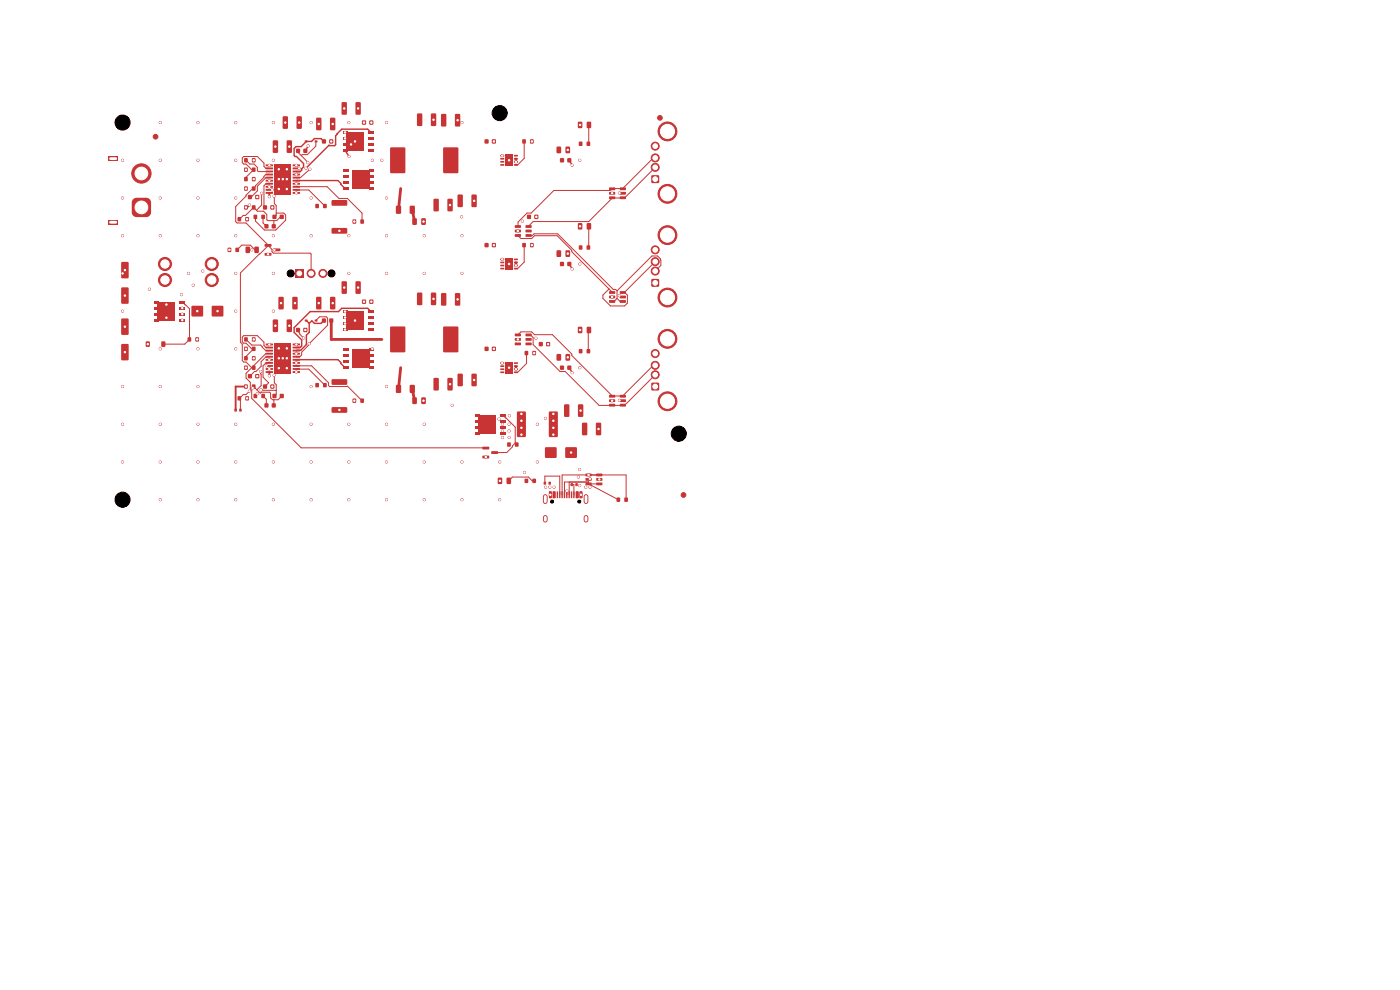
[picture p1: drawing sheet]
<svg xmlns="http://www.w3.org/2000/svg" width="297mm" height="210mm" viewBox="0 0 297 210" stroke-linecap="round" stroke-linejoin="round" font-family="sans-serif">
<circle cx="140" cy="25" r=".5" fill="#c83434" stroke="#c83434" stroke-width=".21"/>
<g fill="#c83434">
<path d="M92 80.2h.8l.3 .1v2.3l-.2 .2-.7 .1-.2-.2z"/>
<path d="M95 80.2h.8l.2 .1v2.3l-.1 .2-.8 .1-.2-.2z"/>
<path d="M55.8 81.6h.8v.8h-.8z"/>
<path d="M57.4 81.6h.8v.8h-.8z"/>
<path d="M40.7 64.9h2.3v2.2h-2.3z"/>
<path d="M45 64.9h2.3v2.2h-2.3z"/>
<path d="M111.3 101.6h.7v.8h-.7z"/>
<path d="M113 101.6h.7v.8h-.7z"/>
<path d="M56.2 51.8h1.3l.1 .5h-1.4z"/>
<path d="M56.2 53.7h1.3l.1 .5h-1.4z"/>
<path d="M58 52.7h1.4l.1 .5-1.4 .1z"/>
<path d="M72.5 59.7h.8l.3 .1v2.3l-.2 .2-.7 .1-.2-.2z"/>
<path d="M75.5 59.7h.8l.2 .1v2.3l-.1 .2-.8 .1-.2-.2z"/>
<path d="M55.8 43.6h.8v.8h-.8z"/>
<path d="M57.4 43.6h.8v.8h-.8z"/>
<path d="M51.8 75.6h.7v.8h-.7z"/>
<path d="M53.5 75.6h.7v.8h-.7z"/>
<path d="M56.1 85.6h.8v.8h-.8z"/>
<path d="M57.7 85.6h.8v.8h-.8z"/>
<path d="M72.7 73.8h1.3v.6h-1.3z"/>
<path d="M72.7 75.1h1.3v.6h-1.3z"/>
<path d="M72.7 76.3h1.3v.6h-1.3z"/>
<path d="M72.7 77.6h1.3v.6h-1.3z"/>
<path d="M74.8 74h3.8v4h-3.8z"/>
<path d="M78.3 73.8h1v.6h-1z"/>
<path d="M78.3 75.1h1v.6h-1z"/>
<path d="M78.3 76.3h1v.6h-1z"/>
<path d="M78.3 77.6h1v.6h-1z"/>
<path d="M138.2 59.2h1.6v1.6h-1.6z"/>
</g>
<g fill="#c83434" stroke="#c83434" stroke-width=".21">
<circle cx="139" cy="57.5" r=".85"/>
<circle cx="139" cy="55.5" r=".85"/>
<circle cx="139" cy="53" r=".85"/>
<circle cx="141.6" cy="63.1" r="2"/>
<circle cx="141.6" cy="49.9" r="2"/>
</g>
<g fill="#c83434">
<path d="M51.8 71.6h.7v.8h-.7z"/>
<path d="M53.5 71.6h.7v.8h-.7z"/>
<path d="M102.8 51.6h.8v.8h-.8z"/>
<path d="M104.4 51.6h.8v.8h-.8z"/>
<path d="M82.8 31.3h3l.2 .1v5.1l-.2 .2-2.8 .1-.2-.2z"/>
<path d="M94.1 31.3h2.9l.2 .1 .1 5.1-.2 .2-2.8 .1-.3-.2z"/>
<path d="M84 81.7l.8-.1 .3 .2v1.3l-.2 .3h-.7l-.2-.2z"/>
<path d="M87 81.7l.8-.1 .2 .2v1.3l-.1 .3h-.8l-.2-.2z"/>
<path d="M138.2 81.2h1.6v1.6h-1.6z"/>
</g>
<g fill="#c83434" stroke="#c83434" stroke-width=".21">
<circle cx="139" cy="79.5" r=".85"/>
<circle cx="139" cy="77.5" r=".85"/>
<circle cx="139" cy="75" r=".85"/>
<circle cx="141.6" cy="85.1" r="2"/>
<circle cx="141.6" cy="71.9" r="2"/>
</g>
<g fill="#c83434">
<path d="M88.5 24.1h.8l.3 .1v2.3l-.2 .2-.7 .1-.2-.2z"/>
<path d="M91.5 24.1h.8l.2 .1v2.3l-.1 .2-.8 .1-.2-.2z"/>
<path d="M107.6 93.9h.7v.8h-.7z"/>
<path d="M109.3 93.9h.7v.8h-.7z"/>
<path d="M66.9 81.3h.7v.8h-.7z"/>
<path d="M68.6 81.3h.7v.8h-.7z"/>
<path d="M66.9 43.3h.7v.8h-.7z"/>
<path d="M68.6 43.3h.7v.8h-.7z"/>
<path d="M111.8 45.6h.8v.8h-.8z"/>
<path d="M113.4 45.6h.8v.8h-.8z"/>
<path d="M106.2 32.9h.7l.1 .2-.8 .1z"/>
<path d="M106.2 33.5h.7l.1 .3h-.8z"/>
<path d="M106.2 34.2h.7l.1 .2-.8 .1z"/>
<path d="M106.2 34.8h.7l.1 .3h-.8z"/>
<path d="M109.1 34.8h.7l.1 .3h-.8z"/>
<path d="M109.1 34.2h.7l.1 .2-.8 .1z"/>
<path d="M109.1 33.5h.7l.1 .3h-.8z"/>
<path d="M109.1 32.9h.7l.1 .2-.8 .1z"/>
<path d="M107.2 32.8h1.6v2.4h-1.6z"/>
<path d="M82.8 69.3h3l.2 .1v5.1l-.2 .2-2.8 .1-.2-.2z"/>
<path d="M94.1 69.3h2.9l.2 .1 .1 5.1-.2 .2-2.8 .1-.3-.2z"/>
<path d="M25.8 73h1.2l.3 .1v3.1l-.2 .2-1.2 .1-.2-.2z"/>
<path d="M25.8 67.6h1.2l.3 .1v3.1l-.2 .2-1.2 .1-.2-.2z"/>
<path d="M25.8 61h1.2l.3 .1v3.1l-.2 .2-1.2 .1-.2-.2z"/>
<path d="M25.8 55.6h1.2l.3 .1v3.1l-.2 .2-1.2 .1-.2-.2z"/>
<path d="M78 69.6h1.3v.6h-1.3z"/>
<path d="M78 68.3h1.3v.6h-1.3z"/>
<path d="M78 67.1h1.3v.6h-1.3z"/>
<path d="M78 65.8h1.3v.6h-1.3z"/>
<path d="M73.4 66h3.8v4h-3.8z"/>
<path d="M72.7 69.6h1v.6h-1z"/>
<path d="M72.7 68.3h1v.6h-1z"/>
<path d="M72.7 67.1h1v.6h-1z"/>
<path d="M72.7 65.8h1v.6h-1z"/>
<path d="M123.5 89.7h.8l.3 .1v2.3l-.2 .2-.7 .1-.2-.2z"/>
<path d="M126.5 89.7h.8l.2 .1v2.3l-.1 .2-.8 .1-.2-.2z"/>
<path d="M67.1 25h.8l.3 .1v2.3l-.2 .2-.7 .1-.2-.2z"/>
<path d="M70.1 25h.8l.2 .1v2.3l-.1 .2-.8 .1-.2-.2z"/>
<path d="M67.1 63h.8l.3 .1v2.3l-.2 .2-.7 .1-.2-.2z"/>
<path d="M70.1 63h.8l.2 .1v2.3l-.1 .2-.8 .1-.2-.2z"/>
<path d="M57.9 67.8h.9l.2 .1v2.3l-.2 .2-.7 .1-.2-.2z"/>
<path d="M60.9 67.8h.8l.2 .1v2.3l-.1 .2-.7 .1-.3-.2z"/>
<path d="M70.4 42.5l3.1-.1 .2 .3v.8l-.3 .2-2.9-.1-.2-.2z"/>
<path d="M70.4 48.4h3.1l.2 .2v.8l-.3 .2h-2.9l-.2-.3z"/>
<path d="M64.7 67.8h.5v.4h-.5z"/>
<path d="M66.8 67.8h.5v.4h-.5z"/>
<path d="M57.8 83.6h.8v.8h-.8z"/>
<path d="M59.4 83.6h.8v.8h-.8z"/>
<path d="M51.8 39.6h.7v.8h-.7z"/>
<path d="M53.5 39.6h.7v.8h-.7z"/>
<path d="M84 43.7l.8-.1 .3 .2v1.3l-.2 .3h-.7l-.2-.2z"/>
<path d="M87 43.7l.8-.1 .2 .2v1.3l-.1 .3h-.8l-.2-.2z"/>
<path d="M50.4 46.1h.7v.8h-.7z"/>
<path d="M52.1 46.1h.7v.8h-.7z"/>
<path d="M92 42.2h.8l.3 .1v2.3l-.2 .2-.7 .1-.2-.2z"/>
<path d="M95 42.2h.8l.2 .1v2.3l-.1 .2-.8 .1-.2-.2z"/>
<path d="M38 67.6h1.3v.6h-1.3z"/>
<path d="M38 66.3h1.3v.6h-1.3z"/>
<path d="M38 65.1h1.3v.6h-1.3z"/>
<path d="M38 63.8h1.3v.6h-1.3z"/>
<path d="M33.4 64h3.8v4h-3.8z"/>
<path d="M32.7 67.6h1v.6h-1z"/>
<path d="M32.7 66.3h1v.6h-1z"/>
<path d="M32.7 65.1h1v.6h-1z"/>
<path d="M32.7 63.8h1v.6h-1z"/>
<path d="M109.7 87.3h1.6l.3 .1v5.1l-.2 .2h-1.5l-.2-.1z"/>
<path d="M116.5 87.3h1.6l.2 .1v5.1l-.1 .2h-1.5l-.3-.1z"/>
<path d="M118.1 75.1h.7l.2 .1v1.1l-.1 .2h-.6l-.2-.1z"/>
<path d="M120 75.1h.7l.2 .1v1.1l-.1 .2h-.6l-.2-.1z"/>
<path d="M72.7 35.8h1.3v.6h-1.3z"/>
<path d="M72.7 37.1h1.3v.6h-1.3z"/>
<path d="M72.7 38.3h1.3v.6h-1.3z"/>
<path d="M72.7 39.6h1.3v.6h-1.3z"/>
<path d="M74.8 36h3.8v4h-3.8z"/>
<path d="M78.3 35.8h1v.6h-1z"/>
<path d="M78.3 37.1h1v.6h-1z"/>
<path d="M78.3 38.3h1v.6h-1z"/>
<path d="M78.3 39.6h1v.6h-1z"/>
<path d="M51.8 43.6h.7v.8h-.7z"/>
<path d="M53.5 43.6h.7v.8h-.7z"/>
<path d="M70.4 80.5l3.1-.1 .2 .3v.8l-.3 .2-2.9-.1-.2-.2z"/>
<path d="M70.4 86.4h3.1l.2 .2v.8l-.3 .2h-2.9l-.2-.3z"/>
<path d="M118.8 55.6h.8v.8h-.8z"/>
<path d="M120.4 55.6h.8v.8h-.8z"/>
</g>
<g fill="#c83434" stroke="#c83434" stroke-width=".21">
<circle cx="35" cy="56" r="1.39"/>
<circle cx="35" cy="59.4" r="1.39"/>
<circle cx="44.9" cy="56" r="1.39"/>
<circle cx="44.9" cy="59.4" r="1.39"/>
</g>
<g fill="#c83434">
<path d="M53.8 83.6h.7v.8h-.7z"/>
<path d="M55.5 83.6h.7v.8h-.7z"/>
<path d="M56.4 34.9h1.4l.1 .3-1.4 .1z"/>
<path d="M56.4 35.6l1.4-.1 .1 .3-1.4 .1z"/>
<path d="M56.4 36.2h1.4l.1 .3-1.4 .1z"/>
<path d="M56.4 36.9l1.4-.1 .1 .3-1.4 .1z"/>
<path d="M56.4 37.5h1.4l.1 .3-1.4 .1z"/>
<path d="M56.4 38.2l1.4-.1 .1 .3-1.4 .1z"/>
<path d="M56.4 38.8h1.4l.1 .3-1.4 .1z"/>
<path d="M56.4 39.5l1.4-.1 .1 .3-1.4 .1z"/>
<path d="M56.4 40.1h1.4l.1 .3-1.4 .1z"/>
<path d="M56.4 40.8l1.4-.1 .1 .3-1.4 .1z"/>
<path d="M62.1 40.8l1.5-.1v.3l-1.4 .1z"/>
<path d="M62.1 40.1h1.5v.3l-1.4 .1z"/>
<path d="M62.1 39.5l1.5-.1v.3l-1.4 .1z"/>
<path d="M62.1 38.8h1.5v.3l-1.4 .1z"/>
<path d="M62.1 38.2l1.5-.1v.3l-1.4 .1z"/>
<path d="M62.1 37.5h1.5v.3l-1.4 .1z"/>
<path d="M62.1 36.9l1.5-.1v.3l-1.4 .1z"/>
<path d="M62.1 36.2h1.5v.3l-1.4 .1z"/>
<path d="M62.1 35.6l1.5-.1v.3l-1.4 .1z"/>
<path d="M62.1 34.9h1.5v.3l-1.4 .1z"/>
<path d="M58.3 34.8h3.4v6.5h-3.4z"/>
<path d="M49.8 86.7h.4v.6h-.4z"/>
<path d="M50.8 86.7h.4v.6h-.4z"/>
<path d="M118.8 33.6h.8v.8h-.8z"/>
<path d="M120.4 33.6h.8v.8h-.8z"/>
<path d="M106.2 54.9h.7l.1 .2-.8 .1z"/>
<path d="M106.2 55.5h.7l.1 .3h-.8z"/>
<path d="M106.2 56.2h.7l.1 .2-.8 .1z"/>
<path d="M106.2 56.8h.7l.1 .3h-.8z"/>
<path d="M109.1 56.8h.7l.1 .3h-.8z"/>
<path d="M109.1 56.2h.7l.1 .2-.8 .1z"/>
<path d="M109.1 55.5h.7l.1 .3h-.8z"/>
<path d="M109.1 54.9h.7l.1 .2-.8 .1z"/>
<path d="M107.2 54.8h1.6v2.4h-1.6z"/>
<path d="M62.6 57.2h1.8v1.7h-1.8z"/>
</g>
<g fill="#c83434" stroke="#c83434" stroke-width=".21">
<circle cx="66" cy="58" r=".85"/>
<circle cx="68.5" cy="58" r=".85"/>
</g>
<g fill="#c83434">
<path d="M51.8 35.6h.7v.8h-.7z"/>
<path d="M53.5 35.6h.7v.8h-.7z"/>
<path d="M48.3 52.6h.7v.8h-.7z"/>
<path d="M50 52.6h.7v.8h-.7z"/>
<path d="M23 46.7h2v.9h-2z"/>
<path d="M23 33.2h2v.9h-2z"/>
<path d="M28.3 42.3l.5-.3h2.2a1.03 1.03 0 0 1 1 1v2a1.03 1.03 0 0 1-1 1.1h-2a1.03 1.03 0 0 1-1.1-1.1l.1-2.2z"/>
</g>
<circle cx="30" cy="36.8" r="2.05" fill="#c83434" stroke="#c83434" stroke-width=".21"/>
<g fill="#c83434">
<path d="M52.6 79.4h.8v.8h-.8z"/>
<path d="M54.2 79.4h.8v.8h-.8z"/>
<path d="M119.7 85.8h.8l.3 .1v2.3l-.2 .2-.7 .1-.2-.2z"/>
<path d="M122.7 85.8h.8l.2 .1v2.3l-.1 .2-.8 .1-.2-.2z"/>
<path d="M51.8 81.6h.7v.8h-.7z"/>
<path d="M53.5 81.6h.7v.8h-.7z"/>
</g>
<circle cx="145" cy="105" r=".5" fill="#c83434" stroke="#c83434" stroke-width=".21"/>
<g fill="#c83434">
<path d="M31 72.5h.7v1h-.7z"/>
<path d="M34.3 72.5h.7v1h-.7z"/>
<path d="M62.8 69.6h.8v.8h-.8z"/>
<path d="M64.4 69.6h.8v.8h-.8z"/>
<path d="M97.1 79.3h.8l.3 .1v2.3l-.2 .2-.7 .1-.2-.2z"/>
<path d="M100.1 79.3h.8l.2 .1 .1 2.3-.2 .2-.8 .1-.2-.2z"/>
<path d="M129.2 83.8h1.2l.1 .5h-1.2z"/>
<path d="M129.2 84.7h1.2l.1 .5-1.2 .1z"/>
<path d="M129.2 85.7h1.2l.1 .5h-1.2z"/>
<path d="M131.5 85.7h1.2l.1 .5h-1.2z"/>
<path d="M131.5 84.7h1.2l.1 .5-1.2 .1z"/>
<path d="M131.5 83.8h1.2l.1 .5h-1.2z"/>
<path d="M110.8 29.6h.7v.8h-.7z"/>
<path d="M112.5 29.6h.7v.8h-.7z"/>
<path d="M122.8 74.1h.7v.8h-.7z"/>
<path d="M124.5 74.1h.7v.8h-.7z"/>
<path d="M97.1 41.3h.8l.3 .1v2.3l-.2 .2-.7 .1-.2-.2z"/>
<path d="M100.1 41.3h.8l.2 .1 .1 2.3-.2 .2-.8 .1-.2-.2z"/>
<path d="M78 31.6h1.3v.6h-1.3z"/>
<path d="M78 30.3h1.3v.6h-1.3z"/>
<path d="M78 29.1h1.3v.6h-1.3z"/>
<path d="M78 27.8h1.3v.6h-1.3z"/>
<path d="M73.4 28h3.8v4h-3.8z"/>
<path d="M72.7 31.6h1v.6h-1z"/>
<path d="M72.7 30.3h1v.6h-1z"/>
<path d="M72.7 29.1h1v.6h-1z"/>
<path d="M72.7 27.8h1v.6h-1z"/>
<path d="M118.1 53.1h.7l.2 .1v1.1l-.1 .2h-.6l-.2-.1z"/>
<path d="M120 53.1h.7l.2 .1v1.1l-.1 .2h-.6l-.2-.1z"/>
<path d="M102.4 94.8h1.3l.1 .5h-1.4z"/>
<path d="M102.4 96.7h1.3l.1 .5h-1.4z"/>
<path d="M104.2 95.7h1.4l.1 .5-1.4 .1z"/>
<path d="M76.8 25.6h.8v.8h-.8z"/>
<path d="M78.4 25.6h.8v.8h-.8z"/>
<path d="M39.8 71.6h.7v.8h-.7z"/>
<path d="M41.5 71.6h.7v.8h-.7z"/>
<path d="M109.2 70.8h1.2l.1 .5h-1.2z"/>
<path d="M109.2 71.7h1.2l.1 .5-1.2 .1z"/>
<path d="M109.2 72.7h1.2l.1 .5h-1.2z"/>
<path d="M111.5 72.7h1.2l.1 .5h-1.2z"/>
<path d="M111.5 71.7h1.2l.1 .5-1.2 .1z"/>
<path d="M111.5 70.8h1.2l.1 .5h-1.2z"/>
<path d="M122.6 25.9l.7-.1 .2 .2v1l-.1 .2h-.6l-.2-.2z"/>
<path d="M124.5 25.9l.7-.1 .2 .2v1l-.1 .2h-.6l-.2-.2z"/>
<path d="M72.5 21.7h.8l.3 .1v2.3l-.2 .2-.7 .1-.2-.2z"/>
<path d="M75.5 21.7h.8l.2 .1v2.3l-.1 .2-.8 .1-.2-.2z"/>
<path d="M52.1 52.4l.7-.1 .2 .2v1l-.1 .2h-.6l-.2-.2z"/>
<path d="M54 52.4l.7-.1 .2 .2v1l-.1 .2h-.6l-.2-.2z"/>
<path d="M122.8 52.1h.7v.8h-.7z"/>
<path d="M124.5 52.1h.7v.8h-.7z"/>
<path d="M115.7 94.9h2.3v2.2h-2.3z"/>
<path d="M120 94.9h2.3v2.2h-2.3z"/>
<path d="M102.8 73.6h.8v.8h-.8z"/>
<path d="M104.4 73.6h.8v.8h-.8z"/>
<path d="M53.8 45.6h.7v.8h-.7z"/>
<path d="M55.5 45.6h.7v.8h-.7z"/>
<path d="M126.5 102.4h1.2l.1 .5h-1.2z"/>
<path d="M126.5 101.4h1.2l.1 .5-1.2 .1z"/>
<path d="M126.5 100.5h1.2l.1 .5h-1.2z"/>
<path d="M124.2 100.5h1.2l.1 .5h-1.2z"/>
<path d="M124.2 101.4h1.2l.1 .5-1.2 .1z"/>
<path d="M124.2 102.4h1.2l.1 .5h-1.2z"/>
<path d="M74.8 84.6h.7v.8h-.7z"/>
<path d="M76.5 84.6h.7v.8h-.7z"/>
<path d="M102.8 29.6h.8v.8h-.8z"/>
<path d="M104.4 29.6h.8v.8h-.8z"/>
<path d="M62.8 31.6h.8v.8h-.8z"/>
<path d="M64.4 31.6h.8v.8h-.8z"/>
<path d="M116.5 104.3h.5v1.4l-.5-.1z"/>
<path d="M117.3 104.3h.5v1.4l-.5-.1z"/>
<path d="M118.6 104.3h.3l-.1 1.4-.2-.1z"/>
<path d="M119.6 104.3h.3l-.1 1.4-.2-.1z"/>
<path d="M120.1 104.3h.3l-.1 1.4-.2-.1z"/>
<path d="M121.1 104.3h.3l-.1 1.4-.2-.1z"/>
<path d="M122.2 104.3h.5v1.4l-.5-.1z"/>
<path d="M123 104.3h.5v1.4l-.5-.1z"/>
<path d="M121.6 104.3h.3l-.1 1.4-.2-.1z"/>
<path d="M120.6 104.3h.3l-.1 1.4-.2-.1z"/>
<path d="M119.1 104.3h.3l-.1 1.4-.2-.1z"/>
<path d="M118.1 104.3h.3l-.1 1.4-.2-.1z"/>
</g>
<path d="M115.7 105.3v1.1M115.7 109.8v.6M124.3 105.3v1.1M124.3 109.8v.6" fill="none" stroke="#c83434" stroke-width="1"/>
<g fill="#c83434">
<path d="M60 24.7h.9l.2 .1v2.3l-.2 .2-.7 .1-.2-.2z"/>
<path d="M63 24.7h.8l.2 .1v2.3l-.1 .2-.8 .1-.2-.2z"/>
<path d="M106 91.6h1.3v.6h-1.3z"/>
<path d="M106 90.3h1.3v.6h-1.3z"/>
<path d="M106 89.1h1.3v.6h-1.3z"/>
<path d="M106 87.8h1.3v.6h-1.3z"/>
<path d="M101.4 88h3.8v4h-3.8z"/>
<path d="M100.7 91.6h1v.6h-1z"/>
<path d="M100.7 90.3h1v.6h-1z"/>
<path d="M100.7 89.1h1v.6h-1z"/>
<path d="M100.7 87.8h1v.6h-1z"/>
<path d="M51.8 73.6h.7v.8h-.7z"/>
<path d="M53.5 73.6h.7v.8h-.7z"/>
<path d="M88.5 62.1h.8l.3 .1v2.3l-.2 .2-.7 .1-.2-.2z"/>
<path d="M91.5 62.1h.8l.2 .1v2.3l-.1 .2-.8 .1-.2-.2z"/>
<path d="M130.8 105.6h.7v.8h-.7z"/>
<path d="M132.5 105.6h.7v.8h-.7z"/>
<path d="M51.8 37.6h.7v.8h-.7z"/>
<path d="M53.5 37.6h.7v.8h-.7z"/>
<path d="M109.2 47.8h1.2l.1 .5h-1.2z"/>
<path d="M109.2 48.7h1.2l.1 .5-1.2 .1z"/>
<path d="M109.2 49.7h1.2l.1 .5h-1.2z"/>
<path d="M111.5 49.7h1.2l.1 .5h-1.2z"/>
<path d="M111.5 48.7h1.2l.1 .5-1.2 .1z"/>
<path d="M111.5 47.8h1.2l.1 .5h-1.2z"/>
<path d="M110.8 51.6h.7v.8h-.7z"/>
<path d="M112.5 51.6h.7v.8h-.7z"/>
<path d="M59.1 63h.8l.3 .1v2.3l-.2 .2-.7 .1-.2-.2z"/>
<path d="M62.1 63h.8l.2 .1v2.3l-.1 .2-.8 .1-.2-.2z"/>
<path d="M52.6 41.4h.8v.8h-.8z"/>
<path d="M54.2 41.4h.8v.8h-.8z"/>
<path d="M129.2 39.8h1.2l.1 .5h-1.2z"/>
<path d="M129.2 40.7h1.2l.1 .5-1.2 .1z"/>
<path d="M129.2 41.7h1.2l.1 .5h-1.2z"/>
<path d="M131.5 41.7h1.2l.1 .5h-1.2z"/>
<path d="M131.5 40.7h1.2l.1 .5-1.2 .1z"/>
<path d="M131.5 39.8h1.2l.1 .5h-1.2z"/>
<path d="M56.4 72.9h1.4l.1 .3-1.4 .1z"/>
<path d="M56.4 73.6l1.4-.1 .1 .3-1.4 .1z"/>
<path d="M56.4 74.2h1.4l.1 .3-1.4 .1z"/>
<path d="M56.4 74.9l1.4-.1 .1 .3-1.4 .1z"/>
<path d="M56.4 75.5h1.4l.1 .3-1.4 .1z"/>
<path d="M56.4 76.2l1.4-.1 .1 .3-1.4 .1z"/>
<path d="M56.4 76.8h1.4l.1 .3-1.4 .1z"/>
<path d="M56.4 77.5l1.4-.1 .1 .3-1.4 .1z"/>
<path d="M56.4 78.1h1.4l.1 .3-1.4 .1z"/>
<path d="M56.4 78.8l1.4-.1 .1 .3-1.4 .1z"/>
<path d="M62.1 78.8l1.5-.1v.3l-1.4 .1z"/>
<path d="M62.1 78.1h1.5v.3l-1.4 .1z"/>
<path d="M62.1 77.5l1.5-.1v.3l-1.4 .1z"/>
<path d="M62.1 76.8h1.5v.3l-1.4 .1z"/>
<path d="M62.1 76.2l1.5-.1v.3l-1.4 .1z"/>
<path d="M62.1 75.5h1.5v.3l-1.4 .1z"/>
<path d="M62.1 74.9l1.5-.1v.3l-1.4 .1z"/>
<path d="M62.1 74.2h1.5v.3l-1.4 .1z"/>
<path d="M62.1 73.6l1.5-.1v.3l-1.4 .1z"/>
<path d="M62.1 72.9h1.5v.3l-1.4 .1z"/>
<path d="M58.3 72.8h3.4v6.5h-3.4z"/>
<path d="M68.3 29.6h.8v.8h-.8z"/>
<path d="M69.9 29.6h.8v.8h-.8z"/>
<path d="M50.4 84.1h.7v.8h-.7z"/>
<path d="M52.1 84.1h.7v.8h-.7z"/>
<path d="M114.3 72.6h.8v.8h-.8z"/>
<path d="M115.9 72.6h.8v.8h-.8z"/>
<path d="M118.8 77.6h.8v.8h-.8z"/>
<path d="M120.4 77.6h.8v.8h-.8z"/>
<path d="M138.2 37.2h1.6v1.6h-1.6z"/>
</g>
<g fill="#c83434" stroke="#c83434" stroke-width=".21">
<circle cx="139" cy="35.5" r=".85"/>
<circle cx="139" cy="33.5" r=".85"/>
<circle cx="139" cy="31" r=".85"/>
<circle cx="141.6" cy="41.1" r="2"/>
<circle cx="141.6" cy="27.9" r="2"/>
</g>
<g fill="#c83434">
<path d="M64.7 29.8h.5v.4h-.5z"/>
<path d="M66.8 29.8h.5v.4h-.5z"/>
<path d="M87.5 84.3h.7l.2 .1 .1 1.1-.2 .2h-.6l-.2-.1z"/>
<path d="M89.4 84.3h.7l.2 .1 .1 1.1-.2 .2h-.6l-.2-.1z"/>
<path d="M93.6 62.2h.8l.3 .1v2.3l-.2 .2-.7 .1-.2-.2z"/>
<path d="M96.6 62.2h.8l.2 .1 .1 2.3-.2 .2-.8 .1-.2-.2z"/>
<path d="M87.5 46.3h.7l.2 .1 .1 1.1-.2 .2h-.6l-.2-.1z"/>
<path d="M89.4 46.3h.7l.2 .1 .1 1.1-.2 .2h-.6l-.2-.1z"/>
<path d="M122.6 69.4l.7-.1 .2 .2v1l-.1 .2h-.6l-.2-.2z"/>
<path d="M124.5 69.4l.7-.1 .2 .2v1l-.1 .2h-.6l-.2-.2z"/>
<path d="M57.8 45.6h.8v.8h-.8z"/>
<path d="M59.4 45.6h.8v.8h-.8z"/>
<path d="M51.8 33.6h.7v.8h-.7z"/>
<path d="M53.5 33.6h.7v.8h-.7z"/>
</g>
<circle cx="33" cy="29" r=".5" fill="#c83434" stroke="#c83434" stroke-width=".21"/>
<g fill="#c83434">
<path d="M122.6 47.4l.7-.1 .2 .2v1l-.1 .2h-.6l-.2-.2z"/>
<path d="M124.5 47.4l.7-.1 .2 .2v1l-.1 .2h-.6l-.2-.2z"/>
<path d="M115.4 102.2h.4v.6h-.4z"/>
<path d="M116.4 102.2h.4v.6h-.4z"/>
<path d="M74.8 46.6h.7v.8h-.7z"/>
<path d="M76.5 46.6h.7v.8h-.7z"/>
<path d="M122.8 30.1h.7v.8h-.7z"/>
<path d="M124.5 30.1h.7v.8h-.7z"/>
<path d="M111.3 74.5h.7v.8h-.7z"/>
<path d="M113 74.5h.7v.8h-.7z"/>
<path d="M76.8 63.6h.8v.8h-.8z"/>
<path d="M78.4 63.6h.8v.8h-.8z"/>
<path d="M121.1 102.5h.4v.6h-.4z"/>
<path d="M122.1 102.5h.4v.6h-.4z"/>
<path d="M118.1 31.1h.7l.2 .1v1.1l-.1 .2h-.6l-.2-.1z"/>
<path d="M120 31.1h.7l.2 .1v1.1l-.1 .2h-.6l-.2-.1z"/>
<path d="M106.2 76.9h.7l.1 .2-.8 .1z"/>
<path d="M106.2 77.5h.7l.1 .3h-.8z"/>
<path d="M106.2 78.2h.7l.1 .2-.8 .1z"/>
<path d="M106.2 78.8h.7l.1 .3h-.8z"/>
<path d="M109.1 78.8h.7l.1 .3h-.8z"/>
<path d="M109.1 78.2h.7l.1 .2-.8 .1z"/>
<path d="M109.1 77.5h.7l.1 .3h-.8z"/>
<path d="M109.1 76.9h.7l.1 .2-.8 .1z"/>
<path d="M107.2 76.8h1.6v2.4h-1.6z"/>
<path d="M51.8 77.6h.7v.8h-.7z"/>
<path d="M53.5 77.6h.7v.8h-.7z"/>
<path d="M129.2 61.8h1.2l.1 .5h-1.2z"/>
<path d="M129.2 62.7h1.2l.1 .5-1.2 .1z"/>
<path d="M129.2 63.7h1.2l.1 .5h-1.2z"/>
<path d="M131.5 63.7h1.2l.1 .5h-1.2z"/>
<path d="M131.5 62.7h1.2l.1 .5-1.2 .1z"/>
<path d="M131.5 61.8h1.2l.1 .5h-1.2z"/>
<path d="M57.9 29.8h.9l.2 .1v2.3l-.2 .2-.7 .1-.2-.2z"/>
<path d="M60.9 29.8h.8l.2 .1v2.3l-.1 .2-.7 .1-.3-.2z"/>
<path d="M68.3 67.6h.8v.8h-.8z"/>
<path d="M69.9 67.6h.8v.8h-.8z"/>
<path d="M56.1 47.6h.8v.8h-.8z"/>
<path d="M57.7 47.6h.8v.8h-.8z"/>
<path d="M93.6 24.2h.8l.3 .1v2.3l-.2 .2-.7 .1-.2-.2z"/>
<path d="M96.6 24.2h.8l.2 .1 .1 2.3-.2 .2-.8 .1-.2-.2z"/>
<path d="M105.6 101.4l.7-.1 .2 .2 .1 1-.2 .2h-.6l-.2-.2z"/>
<path d="M107.5 101.4l.7-.1 .2 .2v1l-.1 .2h-.6l-.2-.2z"/>
</g>
<g fill="#c83434" stroke="#c83434" stroke-width=".21">
<circle cx="52.2" cy="82" r=".22"/>
<circle cx="95.9" cy="86" r=".22"/>
<circle cx="57.1" cy="79.7" r=".23"/>
<circle cx="42" cy="90" r=".22"/>
<circle cx="56.9" cy="54" r=".22"/>
<circle cx="95.5" cy="43.5" r=".23"/>
<circle cx="63.5" cy="26" r=".23"/>
<circle cx="123.2" cy="104.9" r=".23"/>
<circle cx="61.4" cy="31.1" r=".22"/>
<circle cx="34" cy="98" r=".23"/>
<circle cx="104.8" cy="74" r=".22"/>
<circle cx="59.1" cy="78.1" r=".23"/>
<circle cx="57.8" cy="82" r=".22"/>
<circle cx="50" cy="74" r=".22"/>
<circle cx="82" cy="26" r=".22"/>
<circle cx="114" cy="98" r=".23"/>
<circle cx="103.1" cy="97" r=".23"/>
<circle cx="100.6" cy="42.6" r=".22"/>
<circle cx="62.9" cy="37" r=".23"/>
<circle cx="82" cy="98" r=".22"/>
<circle cx="106.5" cy="55" r=".23"/>
<circle cx="74" cy="26" r=".22"/>
<circle cx="100.6" cy="80.6" r=".23"/>
<circle cx="58" cy="98" r=".22"/>
<circle cx="59.1" cy="40.1" r=".23"/>
<circle cx="78.8" cy="64" r=".22"/>
<circle cx="114" cy="90" r=".22"/>
<circle cx="89.8" cy="85" r=".22"/>
<circle cx="90" cy="90" r=".22"/>
<circle cx="70.6" cy="64.3" r=".22"/>
<circle cx="34" cy="50" r=".22"/>
<circle cx="113.3" cy="74.9" r=".23"/>
<circle cx="90" cy="50" r=".22"/>
<circle cx="90" cy="98" r=".22"/>
<circle cx="66" cy="82" r=".22"/>
<circle cx="57.1" cy="38.3" r=".22"/>
<circle cx="120.5" cy="53.8" r=".22"/>
<circle cx="74" cy="98" r=".22"/>
<circle cx="50" cy="106" r=".22"/>
<circle cx="60.8" cy="38" r=".23"/>
<circle cx="112.8" cy="52" r=".22"/>
<circle cx="75.2" cy="47" r=".22"/>
<circle cx="34" cy="90" r=".22"/>
<circle cx="82" cy="50" r=".22"/>
<circle cx="54.6" cy="41.8" r=".23"/>
<circle cx="26" cy="82" r=".22"/>
<circle cx="59.1" cy="35.9" r=".22"/>
<circle cx="98" cy="98" r=".23"/>
<circle cx="26" cy="50" r=".22"/>
<circle cx="50" cy="50" r=".22"/>
<circle cx="123.1" cy="70" r=".22"/>
<circle cx="42" cy="106" r=".22"/>
<circle cx="76" cy="61" r=".22"/>
<circle cx="82" cy="90" r=".22"/>
<circle cx="34" cy="106" r=".23"/>
<circle cx="82" cy="82" r=".22"/>
<circle cx="26" cy="34" r=".23"/>
<circle cx="42" cy="42" r=".22"/>
<circle cx="58" cy="50" r=".22"/>
<circle cx="98" cy="58" r=".22"/>
<circle cx="42" cy="34" r=".22"/>
<circle cx="34" cy="42" r=".22"/>
<circle cx="26" cy="66" r=".22"/>
<circle cx="116.7" cy="104.9" r=".22"/>
<circle cx="60.8" cy="35.9" r=".22"/>
<circle cx="50" cy="90" r=".22"/>
<circle cx="34" cy="74" r=".22"/>
<circle cx="97.1" cy="63.5" r=".23"/>
<circle cx="113.8" cy="46" r=".22"/>
<circle cx="26" cy="90" r=".22"/>
<circle cx="26" cy="98" r=".23"/>
<circle cx="74" cy="58" r=".22"/>
<circle cx="58" cy="66" r=".22"/>
<circle cx="59.1" cy="73.9" r=".23"/>
<circle cx="75.2" cy="85" r=".22"/>
<circle cx="120.5" cy="75.8" r=".22"/>
<circle cx="98" cy="106" r=".23"/>
<circle cx="60" cy="76" r=".22"/>
<circle cx="62.9" cy="75" r=".22"/>
<circle cx="66" cy="50" r=".22"/>
<circle cx="66" cy="26" r=".22"/>
<circle cx="42" cy="82" r=".22"/>
<circle cx="50" cy="98" r=".22"/>
<circle cx="57.8" cy="44" r=".22"/>
<circle cx="90" cy="106" r=".22"/>
<circle cx="53.8" cy="76" r=".22"/>
<circle cx="61.4" cy="69.1" r=".22"/>
<circle cx="108" cy="78" r=".22"/>
<circle cx="90" cy="58" r=".22"/>
<circle cx="121.4" cy="79.1" r=".23"/>
<circle cx="59.1" cy="76" r=".22"/>
<circle cx="62.9" cy="39" r=".22"/>
<circle cx="74" cy="90" r=".22"/>
<circle cx="97.1" cy="25.5" r=".23"/>
<circle cx="92" cy="63.4" r=".22"/>
<circle cx="129.9" cy="63" r=".22"/>
<circle cx="70.6" cy="26.3" r=".23"/>
<circle cx="26" cy="42" r=".22"/>
<circle cx="60" cy="38" r=".22"/>
<circle cx="108" cy="34" r=".23"/>
<circle cx="104.8" cy="30" r=".23"/>
<circle cx="123.2" cy="87.1" r=".22"/>
<circle cx="50" cy="34" r=".22"/>
<circle cx="60.8" cy="73.9" r=".23"/>
<circle cx="106.5" cy="77" r=".23"/>
<circle cx="106" cy="106" r=".23"/>
<circle cx="72" cy="87" r=".22"/>
<circle cx="123.1" cy="26.5" r=".22"/>
<circle cx="82" cy="58" r=".22"/>
<circle cx="123.1" cy="48" r=".22"/>
<circle cx="66" cy="90" r=".22"/>
<circle cx="106" cy="98" r=".23"/>
<circle cx="41.8" cy="72" r=".22"/>
<circle cx="82" cy="106" r=".22"/>
<circle cx="53.8" cy="72" r=".22"/>
<circle cx="34" cy="26" r=".23"/>
<circle cx="50" cy="66" r=".22"/>
<circle cx="82" cy="42" r=".22"/>
<circle cx="98" cy="50" r=".22"/>
<circle cx="42" cy="26" r=".22"/>
<circle cx="58" cy="106" r=".22"/>
<circle cx="26.5" cy="69.3" r=".22"/>
<circle cx="64.8" cy="70" r=".22"/>
<circle cx="34" cy="34" r=".23"/>
<circle cx="42" cy="74" r=".22"/>
<circle cx="58" cy="58" r=".22"/>
<circle cx="120.5" cy="31.8" r=".22"/>
<circle cx="53.8" cy="38" r=".23"/>
<circle cx="109.9" cy="72" r=".22"/>
<circle cx="98" cy="26" r=".23"/>
<circle cx="72" cy="49" r=".22"/>
<circle cx="34" cy="82" r=".22"/>
<circle cx="58" cy="26" r=".22"/>
<circle cx="60.8" cy="78.1" r=".23"/>
<circle cx="42" cy="50" r=".22"/>
<circle cx="50" cy="26" r=".22"/>
<circle cx="66" cy="42" r=".22"/>
<circle cx="66" cy="98" r=".22"/>
<circle cx="127" cy="91" r=".23"/>
<circle cx="121.4" cy="35.1" r=".22"/>
<circle cx="66" cy="106" r=".22"/>
<circle cx="112.8" cy="30" r=".22"/>
<circle cx="109.9" cy="49" r=".22"/>
<circle cx="62.9" cy="78.9" r=".22"/>
<circle cx="116.3" cy="73" r=".22"/>
<circle cx="60.8" cy="40.1" r=".23"/>
<circle cx="108" cy="56" r=".22"/>
<circle cx="104.8" cy="52" r=".22"/>
<circle cx="76" cy="23" r=".22"/>
<circle cx="52.4" cy="46.5" r=".23"/>
<circle cx="46.1" cy="66" r=".22"/>
<circle cx="62.9" cy="40.9" r=".22"/>
<circle cx="59.1" cy="38" r=".23"/>
<circle cx="92" cy="25.4" r=".22"/>
<circle cx="26.5" cy="57.3" r=".22"/>
<circle cx="127.1" cy="101.7" r=".22"/>
<circle cx="62.6" cy="64.3" r=".22"/>
<circle cx="60.8" cy="76" r=".22"/>
<circle cx="52.4" cy="84.5" r=".23"/>
<circle cx="57.1" cy="76.3" r=".22"/>
<circle cx="78.8" cy="26" r=".22"/>
<circle cx="54.6" cy="79.8" r=".23"/>
<circle cx="42" cy="98" r=".22"/>
<circle cx="53.8" cy="34" r=".23"/>
<circle cx="74" cy="50" r=".22"/>
<circle cx="129.9" cy="85" r=".22"/>
<circle cx="89.8" cy="47" r=".22"/>
<circle cx="62.9" cy="77" r=".22"/>
<circle cx="65.4" cy="30.9" r=".22"/>
<circle cx="58" cy="34" r=".22"/>
<circle cx="50" cy="58" r=".22"/>
<circle cx="121.4" cy="57.1" r=".22"/>
<circle cx="106.1" cy="102" r=".23"/>
<circle cx="74" cy="106" r=".22"/>
<circle cx="95.5" cy="81.5" r=".23"/>
<circle cx="26" cy="58" r=".22"/>
<circle cx="50" cy="42" r=".22"/>
<circle cx="121.2" cy="96" r=".22"/>
<circle cx="129.9" cy="41" r=".23"/>
<circle cx="58" cy="90" r=".22"/>
<circle cx="106.5" cy="33" r=".23"/>
<circle cx="67.6" cy="26.3" r=".22"/>
<circle cx="73" cy="61" r=".22"/>
<circle cx="41.8" cy="66" r=".22"/>
<circle cx="73.2" cy="68.6" r=".23"/>
<circle cx="73.2" cy="67.4" r=".23"/>
<circle cx="74.1" cy="33.2" r=".23"/>
<circle cx="48.7" cy="53" r=".22"/>
<circle cx="38.7" cy="66.6" r=".23"/>
<circle cx="38.7" cy="65.4" r=".23"/>
<circle cx="58.4" cy="31.1" r=".23"/>
<circle cx="73.2" cy="69.9" r=".23"/>
<circle cx="52.2" cy="40" r=".22"/>
<circle cx="60.5" cy="26" r=".23"/>
<circle cx="57.1" cy="35.1" r=".22"/>
<circle cx="73.2" cy="29.4" r=".22"/>
<circle cx="52.2" cy="36" r=".22"/>
<circle cx="67.6" cy="64.3" r=".22"/>
<circle cx="52.2" cy="74" r=".22"/>
<circle cx="77.2" cy="64" r=".22"/>
<circle cx="75.3" cy="68" r=".22"/>
<circle cx="57.1" cy="73.1" r=".22"/>
<circle cx="58.4" cy="69.1" r=".23"/>
<circle cx="59.6" cy="64.3" r=".22"/>
<circle cx="74.5" cy="30.6" r=".23"/>
<circle cx="52.2" cy="78" r=".22"/>
<circle cx="73.2" cy="28.1" r=".22"/>
<circle cx="26.5" cy="74.7" r=".22"/>
<circle cx="73" cy="23" r=".22"/>
<circle cx="38.7" cy="67.9" r=".23"/>
<circle cx="26.5" cy="62.7" r=".22"/>
<circle cx="73.2" cy="66.1" r=".23"/>
<circle cx="77.2" cy="26" r=".23"/>
<circle cx="31.3" cy="73" r=".22"/>
<circle cx="75.3" cy="30" r=".23"/>
<circle cx="115.7" cy="103.4" r=".22"/>
<circle cx="117.4" cy="89.3" r=".22"/>
<circle cx="117.4" cy="87.8" r=".22"/>
<circle cx="117.4" cy="92.2" r=".22"/>
<circle cx="125.2" cy="101.6" r=".22"/>
<circle cx="122.7" cy="101.2" r=".23"/>
<circle cx="124.2" cy="103.4" r=".22"/>
<circle cx="115.7" cy="88.7" r=".22"/>
<circle cx="111.3" cy="100.2" r=".23"/>
<circle cx="117.5" cy="103.4" r=".22"/>
<circle cx="123" cy="99.6" r=".22"/>
<circle cx="117.4" cy="90.7" r=".22"/>
<circle cx="125.1" cy="103.4" r=".22"/>
<circle cx="116.6" cy="103.4" r=".22"/>
<circle cx="123" cy="103" r=".23"/>
<circle cx="53.4" cy="53" r=".22"/>
<circle cx="58.2" cy="53" r=".22"/>
<circle cx="52.9" cy="83" r=".22"/>
<circle cx="56.5" cy="77.6" r=".23"/>
<circle cx="53.6" cy="82.3" r=".22"/>
<circle cx="55.3" cy="78.8" r=".22"/>
<circle cx="79" cy="74" r=".22"/>
<circle cx="62.9" cy="73.1" r=".23"/>
<circle cx="131.4" cy="62.7" r=".23"/>
<circle cx="109.5" cy="56.3" r=".22"/>
<circle cx="123" cy="56" r=".22"/>
<circle cx="113.7" cy="71.7" r=".22"/>
<circle cx="52.2" cy="44" r=".22"/>
<circle cx="57.1" cy="41.7" r=".22"/>
<circle cx="52.9" cy="43.5" r=".23"/>
<circle cx="110.8" cy="46.9" r=".22"/>
<circle cx="97.9" cy="46" r=".22"/>
<circle cx="62.9" cy="35.1" r=".22"/>
<circle cx="81" cy="34" r=".22"/>
<circle cx="70.3" cy="30" r=".23"/>
<circle cx="79" cy="34" r=".22"/>
<circle cx="123" cy="78" r=".22"/>
<circle cx="131.4" cy="84.9" r=".22"/>
<circle cx="109.5" cy="78.3" r=".22"/>
<circle cx="110.6" cy="87.8" r=".23"/>
<circle cx="108.1" cy="88.2" r=".22"/>
<circle cx="110.6" cy="89.3" r=".23"/>
<circle cx="110.6" cy="92.2" r=".23"/>
<circle cx="110.6" cy="90.7" r=".22"/>
<circle cx="108" cy="91.4" r=".22"/>
<circle cx="105.8" cy="88.9" r=".23"/>
<circle cx="106.6" cy="92.8" r=".22"/>
<circle cx="106.6" cy="91.4" r=".22"/>
<circle cx="108" cy="90" r=".22"/>
<circle cx="108" cy="92.8" r=".22"/>
<circle cx="106.6" cy="90" r=".22"/>
<circle cx="123" cy="34" r=".23"/>
<circle cx="109.5" cy="34.3" r=".22"/>
<circle cx="131.4" cy="40.9" r=".22"/>
<circle cx="64.4" cy="71.7" r=".22"/>
<circle cx="65.6" cy="72.9" r=".22"/>
<circle cx="55.4" cy="82.7" r=".22"/>
<circle cx="58.1" cy="79.6" r=".23"/>
<circle cx="54.6" cy="83.5" r=".22"/>
<circle cx="57.1" cy="78.3" r=".23"/>
<circle cx="55.5" cy="41" r=".23"/>
<circle cx="57.1" cy="39.6" r=".23"/>
<circle cx="31.7" cy="61.4" r=".22"/>
<circle cx="35.3" cy="67.4" r=".22"/>
<circle cx="38.5" cy="62.5" r=".23"/>
<circle cx="35.3" cy="64.6" r=".22"/>
<circle cx="41" cy="60.5" r=".23"/>
<circle cx="40" cy="58" r=".22"/>
<circle cx="43" cy="57.5" r=".22"/>
<circle cx="58.1" cy="41.6" r=".22"/>
<circle cx="57.7" cy="40.3" r=".23"/>
<circle cx="65.7" cy="35.9" r=".22"/>
<circle cx="65.3" cy="34.5" r=".22"/>
<circle cx="63.5" cy="35.7" r=".22"/>
<circle cx="64.9" cy="35.7" r=".23"/>
<circle cx="124.9" cy="100.8" r=".22"/>
<circle cx="120.2" cy="104.2" r=".23"/>
</g>
<path d="M52.9 43.5l-.5 .5h-.2M57.1 40.9v.8M57.1 78.9v.8M52.2 82h-2.2v5" fill="none" stroke="#c83434" stroke-width=".4"/>
<g fill="none" stroke="#c83434" stroke-width=".3">
<path d="M62.9 38.3h8.8l1.4 1.6h.2M64.9 30h1.2l.6-.6h1.4l.6 .6M65 30l-1.1 1.1h-1.1l-.4 .4v1.5l.2 .2h.3l1.5 1.5v.7l-.4 .4v.3l-.3 .3h-.8M65.4 30.9l-.6 1.1M73.2 30.6h1.3M73.2 31.9l.9 1.3M78.7 28.1l-.7-.7h-5.5l-1.3 1.4v1.9l-.2 .2-1.2-.1-4.9 4.9M120.8 34l.6 1.1M120.8 56l.6 1.1M62.9 76.3h8.8l1.4 1.6h.2M64.9 68l.7 .6M65.6 68.6v1.9l-.6 .6v2l-1.2 1.2-.9 .1"/>
<path d="M68.7 68l-.6 .6h-1.4l-.5-.5-.6 .5M78.7 66.1l-.7-.7h-5.5l-.7 .7h-6l-3.4 3.4v1l1.6 1.6v1.3l-.3 .3h-.8M120.8 78l.6 1.1"/>
</g>
<g fill="none" stroke="#c83434" stroke-width=".21">
<path d="M52.2 38h.1M52.2 34h.1M52.2 34l.8 .8h.9l.7 .7v.7l.2 .2h2.3M53.8 36l-1.6 1.6v.4M57.1 37h-.7l-.4 .4v.2l-1.8 1.8v.2M57.1 39h-.7l-.4 .4v4.4l.2 .2M57.1 37h.1M57.1 35.7h-.7l-.4-.4v-.7l-1.4-1.4h-2.9l-.3 .3v1l.3 .3h.5l1.4 1.4M57.1 39h.1M57.1 36.4h.1M57.1 37.7h-.7l-1.8 1.8v1l-1.3 1.3h-.3M62.9 39.6h6.5l2.5 2.5h1.8l3.1 3.1v1.8"/>
<path d="M63.2 32v.3l2.1 2.1M63.2 32h.1M65.7 35.9l-2 1.8h-.8M67.1 30l-.1 1-1.8 1.8h-1.1l-.2 .2M111.2 30v3.6l-1.4 1.4h-.4M124.9 26.5l-.1 4M138.6 33.5l-6.5 6.5M139 35.5l-6.5 6.5h-2.6M50.3 53l1-1h1.8l1 1h.3M52.6 53h.8M53.8 44h.1M53.8 44l.8 .8h1.3l.7 .7v1.1l.2 .2h1.9l.8-.8h.3"/>
<path d="M53.8 44l-1.7 1.7h-.5l-.8 .8M53.8 40h-.2l-3.6 3.8v3.2l.3 .3h1.9l4.7 4.7M55.5 41v2.5l-1.1 1.1M55.8 46v1.3l.7 .7M56.2 44h.1M56.9 52.1l-5.9 5.8v14.7l.4 .4v3.5l.3 .3h.5l1.2 1.2M56.9 52.1l.8 .8v.5l.3 .3h7.8l.2 .2v4.1M56.9 52v.1M58.1 48h.1M58.1 46.8v1.2M58.1 41.6l.1 1.6 .4 .4v2l-.4 .4M58.2 53h.5"/>
<path d="M58.6 45.2h1.6l.4 .4v1.1l-2.1 2.1h-2.4l-1.9-1.9v-.9M62.9 40.3h2.6l3.4 3.4M109.9 50l.6 .6h2.3l.6-.6h4.8l3.1 3.1v.3l8.6 8.7M111.2 52v3.6l-1.4 1.4h-.4M112.1 50h.8l.4-.4h5l11.8 11.8h.5l.3 .3M124.9 48l-.1 4.5M129.9 42h.1M129.9 40h2.2M129.9 40l-.4 .4h-12l-4.8 4.8h-.9l-1.9 1.9v1M129.9 42l-5 5h-11.8l-1 1.1M129.9 40v.1M132.1 40v.1"/>
<path d="M132.1 42h.1M139 57.5l1.2-1.2a1.99 1.99 0 0 0-.7-2h-1.2l-7.4 7.4M139 55.5l-6.5 6.5M38.7 64.1l1.5 1.4v6.5M40.2 72h.1M40.2 72l-1 1h-4.6M52.2 76h.1M52.2 72h.1M52.2 72l1.2 1.2h1.9l1.1 1.2h.7M53.6 77.8l.2 .2M53.8 74l-1.6 1.6v.4M55.3 78.8l.1 3-.9 .9"/>
<path d="M56.5 77.6h.6M57.1 73.7h-.7l-.4-.4v-.7l-1.4-1.4h-2.9l-.3 .3v1l.3 .3h.5l1.4 1.4M57.1 73.7h.1M57.1 75.7h-.7l-1 1v1l-2.4 2.1M57.1 77h-.7l-.6 .6v2.4l1.2 1.2-.8 .8M57.1 75h-.7l-4.2 4.2v1l.9 .9v1.4l.3 .3v1.7l10.5 10.5 39.2 .1M57.1 75.7h.1M58.1 79.6l.1 1.6 .4 .4v2l-.4 .4M62.9 77.6h3.2l3.6 3.6v.6l.2 .2 3.8-.1 3.1 3.1M62.9 78.3h2.6l3.4 3.4M63.2 70v.3l.4 .4v.2l.8 .8M63.2 70h.1"/>
<path d="M67.1 68l.7-.8h1.4l.3 .3v1.5l-5.5 5.7v.6l-.4 .4h-.7M109.9 71.1l.6-.7h2.3l.6 .6h3.8l4.1 4.1v.3l8.6 8.6M111.7 74.9h.1M111.7 74.9v2.2l-1.9 1.9h-.4M112.1 71.1l.4-.1 .6 .6v1.5l5.7 5.7h1.1l7.2 7.2h5.4l6.5-6.5M124.9 70l-.1 .1v4.4M129.2 61.3l-1.3 1.3v.7l1.6 1.6h3l.6-.6v-1.7l-.6-.6M130.9 63.3l-.7 .7h-.3M130.9 63.3l.7 .7h.5M130.9 61.7v1.6M132.5 62l-.4 .1M138.6 77.5l-6.5 6.5"/>
<path d="M50.8 84.5h.1M50.8 84.5l.2 .2v2.3M52.9 83l-.7 .7h-.6l-.8 .8M53.8 82h.1M53.8 82l1.4 1.4 .2-.2h1.8l.2 .2v1l.4 .4h1.2l.8-.8M53.8 82l-.2 .2M54.6 83.6l-.4 .4M55.4 82.7l3.2 .1M55.8 84l.7 .7v1.3M56.2 82h.1M58.1 86h.1M58.1 84.8v1.2"/>
<path d="M106.7 88.1l2.6 2.5v3.4M109.3 94l-1.8 2h-2.6M109.3 94l.3 .3M109.6 94.3h.1M129.9 86h.1M129.9 84h2.2M129.9 84v.1M132.1 84v.1M132.1 86h.1M107.9 102l.8-.8h3.4l.8 .8h.4M115.6 102.5v-1.5h3.1v4M119.3 105v-4.2h13.5v5.2"/>
<path d="M120.2 104.2v.8M120.8 102.3v2.7M121.3 102.8h.4v2.2M124.9 102.7v-.4h-5.2v2.7M124.9 102.7l6.3 3.3M124.9 102.7h2.2"/>
</g>
<path d="M62.9 35.1h.1M85 40l-.5 4.5M87.5 44.5l.4 2.5M62.9 73.1h.1M70.3 68v4h10.7M85 78l-.5 4.5M87.5 82.5l.4 2.5" fill="none" stroke="#c83434" stroke-width=".6"/>
<path d="M109.4 33.7v.6M109.4 55.7v.6M109.4 77.7v.6" fill="none" stroke="#c83434" stroke-width=".5"/>
<g fill="#fff" stroke="#fff" stroke-width=".21">
<circle cx="52.2" cy="82" r=".15"/>
<circle cx="95.9" cy="86" r=".15"/>
<circle cx="57.1" cy="79.7" r=".15"/>
<circle cx="42" cy="90" r=".15"/>
<circle cx="56.9" cy="53.9" r=".15"/>
<circle cx="95.5" cy="43.5" r=".15"/>
<circle cx="63.5" cy="26" r=".15"/>
<circle cx="123.3" cy="104.9" r=".15"/>
<circle cx="61.4" cy="31.1" r=".15"/>
<circle cx="34" cy="98" r=".15"/>
<circle cx="104.8" cy="74" r=".15"/>
<circle cx="59.1" cy="78.1" r=".15"/>
<circle cx="57.8" cy="82" r=".15"/>
<circle cx="50" cy="74" r=".15"/>
<circle cx="82" cy="26" r=".15"/>
<circle cx="114" cy="98" r=".15"/>
<circle cx="103.1" cy="96.9" r=".15"/>
<circle cx="100.6" cy="42.6" r=".15"/>
<circle cx="62.9" cy="37" r=".15"/>
<circle cx="82" cy="98" r=".15"/>
<circle cx="106.6" cy="55" r=".15"/>
<circle cx="74" cy="26" r=".15"/>
<circle cx="100.6" cy="80.6" r=".15"/>
<circle cx="58" cy="98" r=".15"/>
<circle cx="59.1" cy="40.1" r=".15"/>
<circle cx="78.8" cy="64" r=".15"/>
<circle cx="114" cy="90" r=".15"/>
<circle cx="89.9" cy="85" r=".15"/>
<circle cx="90" cy="90" r=".15"/>
<circle cx="70.6" cy="64.3" r=".15"/>
<circle cx="34" cy="50" r=".15"/>
<circle cx="113.3" cy="74.9" r=".15"/>
<circle cx="90" cy="50" r=".15"/>
<circle cx="90" cy="98" r=".15"/>
<circle cx="66" cy="82" r=".15"/>
<circle cx="57.1" cy="38.3" r=".15"/>
<circle cx="120.5" cy="53.8" r=".15"/>
<circle cx="74" cy="98" r=".15"/>
<circle cx="50" cy="106" r=".15"/>
<circle cx="60.8" cy="38" r=".15"/>
<circle cx="112.8" cy="52" r=".15"/>
<circle cx="75.2" cy="47" r=".15"/>
<circle cx="34" cy="90" r=".15"/>
<circle cx="82" cy="50" r=".15"/>
<circle cx="54.6" cy="41.8" r=".15"/>
<circle cx="26" cy="82" r=".15"/>
<circle cx="59.1" cy="35.9" r=".15"/>
<circle cx="98" cy="98" r=".15"/>
<circle cx="26" cy="50" r=".15"/>
<circle cx="50" cy="50" r=".15"/>
<circle cx="123.1" cy="70" r=".15"/>
<circle cx="42" cy="106" r=".15"/>
<circle cx="76" cy="61" r=".15"/>
<circle cx="82" cy="90" r=".15"/>
<circle cx="34" cy="106" r=".15"/>
<circle cx="82" cy="82" r=".15"/>
<circle cx="26" cy="34" r=".15"/>
<circle cx="42" cy="42" r=".15"/>
<circle cx="58" cy="50" r=".15"/>
<circle cx="98" cy="58" r=".15"/>
<circle cx="42" cy="34" r=".15"/>
<circle cx="34" cy="42" r=".15"/>
<circle cx="26" cy="66" r=".15"/>
<circle cx="116.8" cy="104.9" r=".15"/>
<circle cx="60.8" cy="35.9" r=".15"/>
<circle cx="50" cy="90" r=".15"/>
<circle cx="34" cy="74" r=".15"/>
<circle cx="97.1" cy="63.5" r=".15"/>
<circle cx="113.8" cy="46" r=".15"/>
<circle cx="26" cy="90" r=".15"/>
<circle cx="26" cy="98" r=".15"/>
<circle cx="74" cy="58" r=".15"/>
<circle cx="58" cy="66" r=".15"/>
<circle cx="59.1" cy="73.9" r=".15"/>
<circle cx="75.2" cy="85" r=".15"/>
<circle cx="120.4" cy="75.8" r=".15"/>
<circle cx="98" cy="106" r=".15"/>
<circle cx="60" cy="76" r=".15"/>
<circle cx="62.9" cy="75" r=".15"/>
<circle cx="66" cy="50" r=".15"/>
<circle cx="66" cy="26" r=".15"/>
<circle cx="42" cy="82" r=".15"/>
<circle cx="50" cy="98" r=".15"/>
<circle cx="57.8" cy="44" r=".15"/>
<circle cx="90" cy="106" r=".15"/>
<circle cx="53.8" cy="76" r=".15"/>
<circle cx="61.4" cy="69.1" r=".15"/>
<circle cx="108" cy="78" r=".15"/>
<circle cx="90" cy="58" r=".15"/>
<circle cx="121.4" cy="79.1" r=".15"/>
<circle cx="59.1" cy="76" r=".15"/>
<circle cx="62.9" cy="39" r=".15"/>
<circle cx="74" cy="90" r=".15"/>
<circle cx="97.1" cy="25.5" r=".15"/>
<circle cx="92" cy="63.4" r=".15"/>
<circle cx="129.9" cy="63" r=".15"/>
<circle cx="70.6" cy="26.3" r=".15"/>
<circle cx="26" cy="42" r=".15"/>
<circle cx="60" cy="38" r=".15"/>
<circle cx="108" cy="34" r=".15"/>
<circle cx="104.8" cy="30" r=".15"/>
<circle cx="123.2" cy="87.1" r=".15"/>
<circle cx="50" cy="34" r=".15"/>
<circle cx="60.8" cy="73.9" r=".15"/>
<circle cx="106.6" cy="77" r=".15"/>
<circle cx="106" cy="106" r=".15"/>
<circle cx="72" cy="87" r=".15"/>
<circle cx="123.1" cy="26.5" r=".15"/>
<circle cx="82" cy="58" r=".15"/>
<circle cx="123.1" cy="48" r=".15"/>
<circle cx="66" cy="90" r=".15"/>
<circle cx="106" cy="98" r=".15"/>
<circle cx="41.8" cy="72" r=".15"/>
<circle cx="82" cy="106" r=".15"/>
<circle cx="53.8" cy="72" r=".15"/>
<circle cx="34" cy="26" r=".15"/>
<circle cx="50" cy="66" r=".15"/>
<circle cx="82" cy="42" r=".15"/>
<circle cx="98" cy="50" r=".15"/>
<circle cx="42" cy="26" r=".15"/>
<circle cx="58" cy="106" r=".15"/>
<circle cx="26.5" cy="69.3" r=".15"/>
<circle cx="64.8" cy="70" r=".15"/>
<circle cx="34" cy="34" r=".15"/>
<circle cx="42" cy="74" r=".15"/>
<circle cx="58" cy="58" r=".15"/>
<circle cx="120.4" cy="31.8" r=".15"/>
<circle cx="53.8" cy="38" r=".15"/>
<circle cx="109.9" cy="72" r=".15"/>
<circle cx="98" cy="26" r=".15"/>
<circle cx="72" cy="49" r=".15"/>
<circle cx="34" cy="82" r=".15"/>
<circle cx="58" cy="26" r=".15"/>
<circle cx="60.8" cy="78.1" r=".15"/>
<circle cx="42" cy="50" r=".15"/>
<circle cx="50" cy="26" r=".15"/>
<circle cx="66" cy="42" r=".15"/>
<circle cx="66" cy="98" r=".15"/>
<circle cx="127" cy="91" r=".15"/>
<circle cx="121.4" cy="35.1" r=".15"/>
<circle cx="66" cy="106" r=".15"/>
<circle cx="112.8" cy="30" r=".15"/>
<circle cx="109.9" cy="49" r=".15"/>
<circle cx="62.9" cy="78.9" r=".15"/>
<circle cx="116.3" cy="73" r=".15"/>
<circle cx="60.8" cy="40.1" r=".15"/>
<circle cx="108" cy="56" r=".15"/>
<circle cx="104.8" cy="52" r=".15"/>
<circle cx="76" cy="23" r=".15"/>
<circle cx="52.4" cy="46.5" r=".15"/>
<circle cx="46.1" cy="66" r=".15"/>
<circle cx="62.9" cy="40.9" r=".15"/>
<circle cx="59.1" cy="38" r=".15"/>
<circle cx="92" cy="25.4" r=".15"/>
<circle cx="26.5" cy="57.3" r=".15"/>
<circle cx="127.1" cy="101.7" r=".15"/>
<circle cx="62.6" cy="64.3" r=".15"/>
<circle cx="60.8" cy="76" r=".15"/>
<circle cx="52.4" cy="84.5" r=".15"/>
<circle cx="57.1" cy="76.3" r=".15"/>
<circle cx="78.8" cy="26" r=".15"/>
<circle cx="54.6" cy="79.8" r=".15"/>
<circle cx="42" cy="98" r=".15"/>
<circle cx="53.8" cy="34" r=".15"/>
<circle cx="74" cy="50" r=".15"/>
<circle cx="129.9" cy="85" r=".15"/>
<circle cx="89.9" cy="47" r=".15"/>
<circle cx="62.9" cy="77" r=".15"/>
<circle cx="65.4" cy="30.9" r=".15"/>
<circle cx="58" cy="34" r=".15"/>
<circle cx="50" cy="58" r=".15"/>
<circle cx="121.4" cy="57.1" r=".15"/>
<circle cx="106.1" cy="102" r=".15"/>
<circle cx="74" cy="106" r=".15"/>
<circle cx="95.5" cy="81.5" r=".15"/>
<circle cx="26" cy="58" r=".15"/>
<circle cx="50" cy="42" r=".15"/>
<circle cx="121.2" cy="96" r=".15"/>
<circle cx="129.9" cy="41" r=".15"/>
<circle cx="58" cy="90" r=".15"/>
<circle cx="106.6" cy="33" r=".15"/>
<circle cx="67.6" cy="26.3" r=".15"/>
<circle cx="73" cy="61" r=".15"/>
<circle cx="41.8" cy="66" r=".15"/>
<circle cx="73.2" cy="68.6" r=".15"/>
<circle cx="73.2" cy="67.4" r=".15"/>
<circle cx="74.1" cy="33.2" r=".15"/>
<circle cx="48.7" cy="53" r=".15"/>
<circle cx="38.7" cy="66.6" r=".15"/>
<circle cx="38.7" cy="65.4" r=".15"/>
<circle cx="58.4" cy="31.1" r=".15"/>
<circle cx="73.2" cy="69.9" r=".15"/>
<circle cx="52.2" cy="40" r=".15"/>
<circle cx="60.5" cy="26" r=".15"/>
<circle cx="57.1" cy="35.1" r=".15"/>
<circle cx="73.2" cy="29.4" r=".15"/>
<circle cx="52.2" cy="36" r=".15"/>
<circle cx="67.6" cy="64.3" r=".15"/>
<circle cx="52.2" cy="74" r=".15"/>
<circle cx="77.2" cy="64" r=".15"/>
<circle cx="75.3" cy="68" r=".15"/>
<circle cx="57.1" cy="73.1" r=".15"/>
<circle cx="58.4" cy="69.1" r=".15"/>
<circle cx="59.6" cy="64.3" r=".15"/>
<circle cx="74.5" cy="30.6" r=".15"/>
<circle cx="52.2" cy="78" r=".15"/>
<circle cx="73.2" cy="28.1" r=".15"/>
<circle cx="26.5" cy="74.7" r=".15"/>
<circle cx="73" cy="23" r=".15"/>
<circle cx="38.7" cy="67.9" r=".15"/>
<circle cx="26.5" cy="62.7" r=".15"/>
<circle cx="73.2" cy="66.1" r=".15"/>
<circle cx="77.2" cy="26" r=".15"/>
<circle cx="31.4" cy="73" r=".15"/>
<circle cx="75.3" cy="30" r=".15"/>
<circle cx="115.7" cy="103.4" r=".15"/>
<circle cx="117.4" cy="89.3" r=".15"/>
<circle cx="117.4" cy="87.8" r=".15"/>
<circle cx="117.4" cy="92.2" r=".15"/>
<circle cx="125.1" cy="101.6" r=".15"/>
<circle cx="122.7" cy="101.2" r=".15"/>
<circle cx="124.3" cy="103.4" r=".15"/>
<circle cx="115.7" cy="88.7" r=".15"/>
<circle cx="111.3" cy="100.2" r=".15"/>
<circle cx="117.6" cy="103.4" r=".15"/>
<circle cx="123" cy="99.6" r=".15"/>
<circle cx="117.4" cy="90.7" r=".15"/>
<circle cx="125.1" cy="103.4" r=".15"/>
<circle cx="116.6" cy="103.4" r=".15"/>
<circle cx="123" cy="103" r=".15"/>
<circle cx="53.4" cy="53" r=".15"/>
<circle cx="58.2" cy="53" r=".15"/>
<circle cx="52.9" cy="83" r=".15"/>
<circle cx="56.5" cy="77.6" r=".15"/>
<circle cx="53.6" cy="82.3" r=".15"/>
<circle cx="55.3" cy="78.8" r=".15"/>
<circle cx="79" cy="74" r=".15"/>
<circle cx="62.9" cy="73.1" r=".15"/>
<circle cx="131.4" cy="62.7" r=".15"/>
<circle cx="109.5" cy="56.3" r=".15"/>
<circle cx="123" cy="56" r=".15"/>
<circle cx="113.7" cy="71.8" r=".15"/>
<circle cx="52.2" cy="44" r=".15"/>
<circle cx="57.1" cy="41.7" r=".15"/>
<circle cx="52.9" cy="43.5" r=".15"/>
<circle cx="110.8" cy="46.9" r=".15"/>
<circle cx="97.9" cy="46" r=".15"/>
<circle cx="62.9" cy="35.1" r=".15"/>
<circle cx="81" cy="34" r=".15"/>
<circle cx="70.3" cy="30" r=".15"/>
<circle cx="79" cy="34" r=".15"/>
<circle cx="123" cy="78" r=".15"/>
<circle cx="131.4" cy="84.9" r=".15"/>
<circle cx="109.4" cy="78.3" r=".15"/>
<circle cx="110.6" cy="87.8" r=".15"/>
<circle cx="108.1" cy="88.2" r=".15"/>
<circle cx="110.6" cy="89.3" r=".15"/>
<circle cx="110.6" cy="92.2" r=".15"/>
<circle cx="110.6" cy="90.7" r=".15"/>
<circle cx="108" cy="91.4" r=".15"/>
<circle cx="105.8" cy="88.9" r=".15"/>
<circle cx="106.6" cy="92.8" r=".15"/>
<circle cx="106.6" cy="91.4" r=".15"/>
<circle cx="108" cy="90" r=".15"/>
<circle cx="108" cy="92.8" r=".15"/>
<circle cx="106.6" cy="90" r=".15"/>
<circle cx="123" cy="34" r=".15"/>
<circle cx="109.4" cy="34.3" r=".15"/>
<circle cx="131.4" cy="40.9" r=".15"/>
<circle cx="64.4" cy="71.7" r=".15"/>
<circle cx="65.6" cy="72.9" r=".15"/>
<circle cx="55.4" cy="82.7" r=".15"/>
<circle cx="58.1" cy="79.6" r=".15"/>
<circle cx="54.6" cy="83.5" r=".15"/>
<circle cx="57.1" cy="78.3" r=".15"/>
<circle cx="55.5" cy="41" r=".15"/>
<circle cx="57.1" cy="39.6" r=".15"/>
<circle cx="31.7" cy="61.3" r=".15"/>
<circle cx="35.3" cy="67.4" r=".15"/>
<circle cx="38.5" cy="62.5" r=".15"/>
<circle cx="35.3" cy="64.6" r=".15"/>
<circle cx="41" cy="60.5" r=".15"/>
<circle cx="40" cy="58" r=".15"/>
<circle cx="43" cy="57.5" r=".15"/>
<circle cx="58.1" cy="41.6" r=".15"/>
<circle cx="57.7" cy="40.3" r=".15"/>
<circle cx="65.8" cy="35.9" r=".15"/>
<circle cx="65.3" cy="34.5" r=".15"/>
<circle cx="63.5" cy="35.7" r=".15"/>
<circle cx="64.9" cy="35.7" r=".15"/>
<circle cx="124.9" cy="100.8" r=".15"/>
<circle cx="120.3" cy="104.2" r=".15"/>
<circle cx="139" cy="60" r=".5"/>
<circle cx="139" cy="57.5" r=".5"/>
<circle cx="139" cy="55.5" r=".5"/>
<circle cx="139" cy="53" r=".5"/>
<circle cx="141.6" cy="63.1" r="1.5"/>
<circle cx="141.6" cy="49.9" r="1.5"/>
<circle cx="139" cy="82" r=".5"/>
<circle cx="139" cy="79.5" r=".5"/>
<circle cx="139" cy="77.5" r=".5"/>
<circle cx="139" cy="75" r=".5"/>
<circle cx="141.6" cy="85.1" r="1.5"/>
<circle cx="141.6" cy="71.9" r="1.5"/>
<circle cx="35" cy="56" r=".89"/>
<circle cx="35" cy="59.4" r=".89"/>
<circle cx="44.9" cy="56" r=".89"/>
<circle cx="44.9" cy="59.4" r=".89"/>
<circle cx="63.5" cy="58" r=".5"/>
<circle cx="66" cy="58" r=".5"/>
<circle cx="68.5" cy="58" r=".5"/>
<circle cx="30" cy="44" r="1.35"/>
<circle cx="30" cy="36.8" r="1.35"/>
<circle cx="139" cy="38" r=".5"/>
<circle cx="139" cy="35.5" r=".5"/>
<circle cx="139" cy="33.5" r=".5"/>
<circle cx="139" cy="31" r=".5"/>
<circle cx="141.6" cy="41.1" r="1.5"/>
<circle cx="141.6" cy="27.9" r="1.5"/>
</g>
<g fill="#000" stroke="#000" stroke-width=".21">
<circle cx="26" cy="26" r="1.6"/>
<circle cx="106" cy="24" r="1.6"/>
<circle cx="61.7" cy="58" r=".75"/>
<circle cx="70.3" cy="58" r=".75"/>
<circle cx="144" cy="92" r="1.6"/>
<circle cx="26" cy="106" r="1.6"/>
<circle cx="117.1" cy="106.4" r=".33"/>
<circle cx="122.9" cy="106.4" r=".33"/>
</g>
<path d="M23.4 33.7h1.1M23.4 47.2h1.1M115.7 105.3v1.1M115.7 109.8v.6M124.3 105.3v1.1M124.3 109.8v.6" fill="none" stroke="#fff" stroke-width=".6"/>
</svg>
